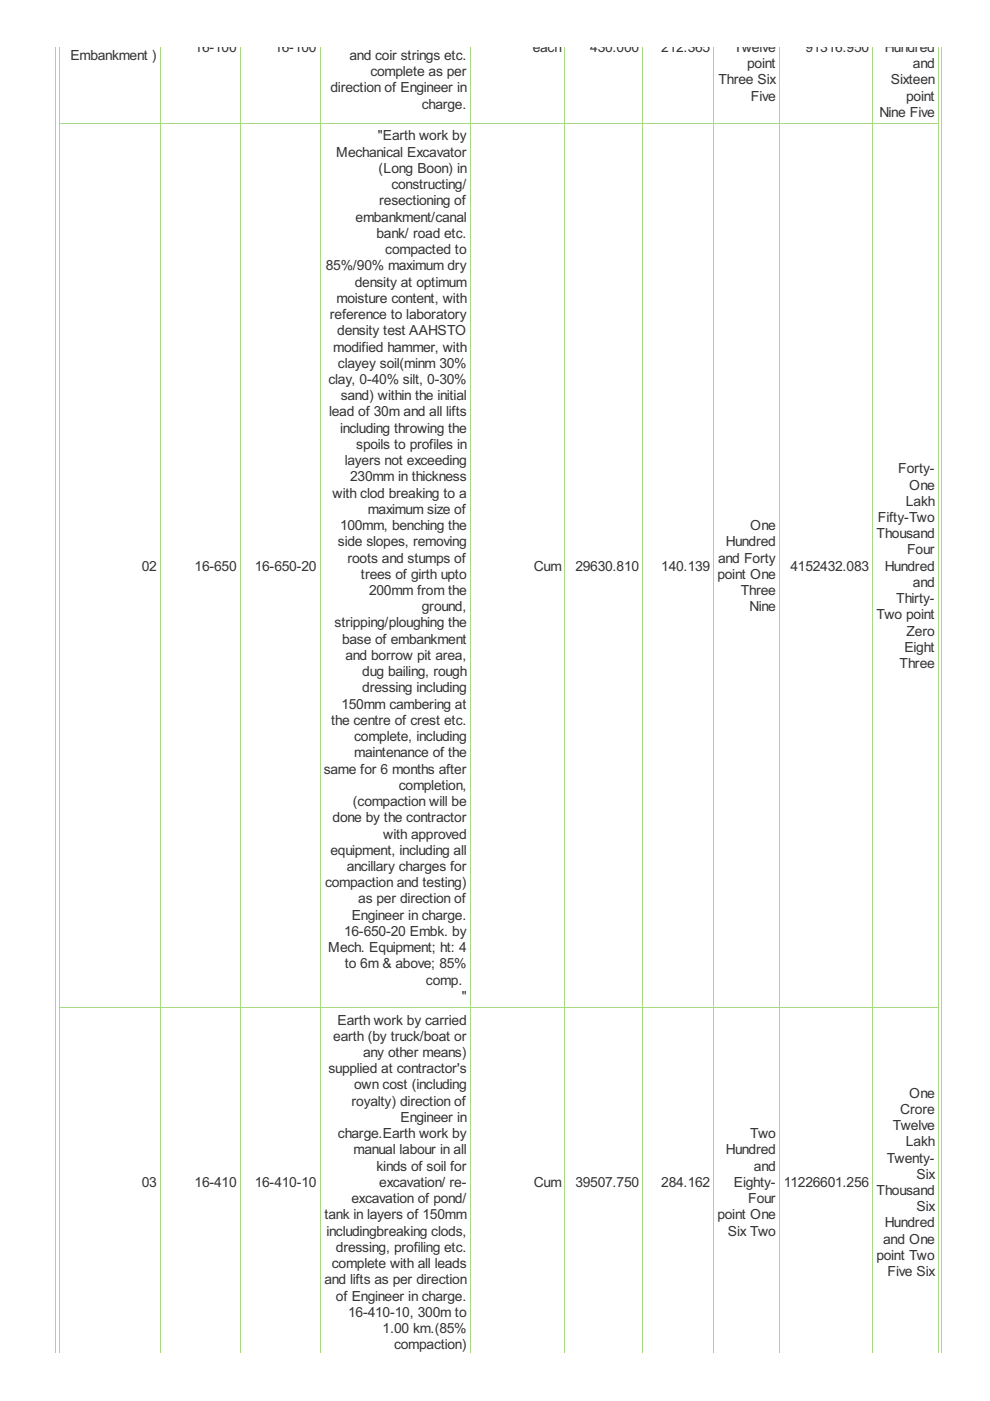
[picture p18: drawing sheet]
<svg xmlns="http://www.w3.org/2000/svg" width="210mm" height="297mm" viewBox="0 0 210 297" stroke-linecap="round" stroke-linejoin="round" font-family="sans-serif">
<defs><g id="words">
<g font-size="3.3" fill="#333">
<text x="41.3" y="11">16-100</text>
<text x="58.2" y="11">16-100</text>
<text x="113" y="11">each</text>
<text x="125.2" y="11">430.000</text>
<text x="140.2" y="11">212.365</text>
<text x="155.6" y="11">Twelve</text>
<text x="170.8" y="11">91316.950</text>
<text x="187.6" y="11">Hundred</text>
<text x="14.9" y="12.7">Embankment )</text>
<text x="74.1" y="12.7">and coir strings etc.</text>
<text x="78.5" y="16.2">complete as per</text>
<text x="152.3" y="17.9">Three Six</text>
<text x="158.4" y="14.4">point</text>
<text x="188.9" y="17.9">Sixteen</text>
<text x="193.6" y="14.4">and</text>
<text x="70.1" y="19.6">direction of Engineer in</text>
<text x="89.4" y="23">charge.</text>
<text x="159.2" y="21.3">Five</text>
<text x="192.1" y="21.3">point</text>
<text x="80.1" y="29.8">&quot;Earth work by</text>
<text x="186.4" y="24.8">Nine Five</text>
<text x="71.3" y="33.2">Mechanical Excavator</text>
<text x="80.3" y="36.7">(Long Boon) in</text>
<text x="83" y="40.1">constructing/</text>
<text x="75.4" y="47">embankment/canal</text>
<text x="80.4" y="43.5">resectioning of</text>
<text x="79.8" y="50.4">bank/ road etc.</text>
<text x="81.7" y="53.9">compacted to</text>
<text x="69.1" y="57.3">85%/90% maximum dry</text>
<text x="71.4" y="64.2">moisture content, with</text>
<text x="75.2" y="60.8">density at optimum</text>
<text x="69.9" y="67.6">reference to laboratory</text>
<text x="71.5" y="71.1">density test AAHSTO</text>
<text x="70.7" y="74.5">modified hammer, with</text>
<text x="71.7" y="78">clayey soil(minm 30%</text>
<text x="69.7" y="81.4">clay, 0-40% silt, 0-30%</text>
<text x="69.8" y="88.3">lead of 30m and all lifts</text>
<text x="72.2" y="84.9">sand) within the initial</text>
<text x="72.1" y="91.7">including throwing the</text>
<text x="75.5" y="95.2">spoils to profiles in</text>
<text x="73.1" y="98.6">layers not exceeding</text>
<text x="190.5" y="100.3">Forty-</text>
<text x="70.5" y="105.5">with clod breaking to a</text>
<text x="74.2" y="102.1">230mm in thickness</text>
<text x="192" y="107.2">Lakh</text>
<text x="192.8" y="103.8">One</text>
<text x="72.1" y="112.4">100mm, benching the</text>
<text x="78" y="108.9">maximum size of</text>
<text x="159" y="112.4">One</text>
<text x="186.2" y="110.7">Fifty-Two</text>
<text x="71.7" y="115.8">side slopes, removing</text>
<text x="73.7" y="119.3">roots and stumps of</text>
<text x="152.3" y="119.3">and Forty</text>
<text x="153.9" y="115.8">Hundred</text>
<text x="185.9" y="114.1">Thousand</text>
<text x="192.3" y="117.6">Four</text>
<text x="30.1" y="121">02</text>
<text x="41.3" y="121">16-650</text>
<text x="54" y="121">16-650-20</text>
<text x="76.5" y="122.7">trees of girth upto</text>
<text x="113.2" y="121">Cum</text>
<text x="122" y="121">29630.810</text>
<text x="140.2" y="121">140.139</text>
<text x="152.1" y="122.7">point One</text>
<text x="167.6" y="121">4152432.083</text>
<text x="187.6" y="121">Hundred</text>
<text x="193.6" y="124.4">and</text>
<text x="78.3" y="126.2">200mm from the</text>
<text x="89.4" y="129.6">ground,</text>
<text x="157" y="126.2">Three</text>
<text x="158.9" y="129.6">Nine</text>
<text x="185.9" y="131.3">Two point</text>
<text x="190" y="127.9">Thirty-</text>
<text x="70.9" y="133">stripping/ploughing the</text>
<text x="72.5" y="136.5">base of embankment</text>
<text x="192.2" y="134.8">Zero</text>
<text x="73.2" y="139.9">and borrow pit area,</text>
<text x="76.8" y="143.4">dug bailing, rough</text>
<text x="190.7" y="141.6">Three</text>
<text x="191.7" y="138.2">Eight</text>
<text x="76.8" y="146.8">dressing including</text>
<text x="70.2" y="153.7">the centre of crest etc.</text>
<text x="72.4" y="150.3">150mm cambering at</text>
<text x="75.1" y="157.1">complete, including</text>
<text x="75.1" y="160.6">maintenance of the</text>
<text x="68.6" y="164">same for 6 months after</text>
<text x="84.6" y="167.5">completion,</text>
<text x="74.8" y="170.9">(compaction will be</text>
<text x="70.5" y="174.3">done by the contractor</text>
<text x="81.3" y="177.8">with approved</text>
<text x="70.1" y="181.2">equipment, including all</text>
<text x="73.5" y="184.7">ancillary charges for</text>
<text x="68.9" y="188.1">compaction and testing)</text>
<text x="76" y="191.6">as per direction of</text>
<text x="74.6" y="195">Engineer in charge.</text>
<text x="69.6" y="201.9">Mech. Equipment; ht: 4</text>
<text x="72.9" y="198.4">16-650-20 Embk. by</text>
<text x="73.1" y="205.3">to 6m &amp; above; 85%</text>
<text x="90.3" y="208.8">comp.</text>
<text x="97.9" y="212.2">&quot;</text>
<text x="70.7" y="220.7">earth (by truck/boat or</text>
<text x="71.6" y="217.2">Earth work by carried</text>
<text x="69.7" y="227.6">supplied at contractor's</text>
<text x="77" y="224.1">any other means)</text>
<text x="75.1" y="231">own cost (including</text>
<text x="192.8" y="232.7">One</text>
<text x="74.5" y="234.4">royalty) direction of</text>
<text x="84.9" y="237.9">Engineer in</text>
<text x="189.3" y="239.6">Twelve</text>
<text x="190.9" y="236.2">Crore</text>
<text x="71.7" y="241.3">charge.Earth work by</text>
<text x="75" y="244.8">manual labour in all</text>
<text x="153.9" y="244.8">Hundred</text>
<text x="159" y="241.3">Two</text>
<text x="192" y="243">Lakh</text>
<text x="30.1" y="251.6">03</text>
<text x="41.3" y="251.6">16-410</text>
<text x="54" y="251.6">16-410-10</text>
<text x="79.8" y="248.2">kinds of soil for</text>
<text x="80.4" y="251.6">excavation/ re-</text>
<text x="113.2" y="251.6">Cum</text>
<text x="122" y="251.6">39507.750</text>
<text x="140.2" y="251.6">284.162</text>
<text x="155.6" y="251.6">Eighty-</text>
<text x="159.9" y="248.2">and</text>
<text x="166.2" y="251.6">11226601.256</text>
<text x="188" y="246.5">Twenty-</text>
<text x="194.3" y="249.9">Six</text>
<text x="74.5" y="255.1">excavation of pond/</text>
<text x="158.6" y="255.1">Four</text>
<text x="185.9" y="253.4">Thousand</text>
<text x="194.3" y="256.8">Six</text>
<text x="68.8" y="258.5">tank in layers of 150mm</text>
<text x="69.2" y="262">includingbreaking clods,</text>
<text x="152.1" y="258.5">point One</text>
<text x="154.3" y="262">Six Two</text>
<text x="187.3" y="263.7">and One</text>
<text x="187.6" y="260.2">Hundred</text>
<text x="70.4" y="268.9">complete with all leads</text>
<text x="71.2" y="265.4">dressing, profiling etc.</text>
<text x="185.8" y="267.1">point Two</text>
<text x="68.8" y="272.3">and lifts as per direction</text>
<text x="71.2" y="275.7">of Engineer in charge.</text>
<text x="188.2" y="270.6">Five Six</text>
<text x="73.8" y="279.2">16-410-10, 300m to</text>
<text x="81.1" y="282.6">1.00 km.(85%</text>
<text x="83.6" y="286.1">compaction)</text>
</g>
</g></defs>
<g fill="none" stroke="#a8da7f" stroke-width=".21">
<path d="M11.8 9.9v276.9M12.6 9.9v276.9M34 9.9v276.9M50.9 9.9v276.9M67.9 9.9v276.9M99.7 9.9v276.9M119.8 9.9v276.9M136.3 9.9v276.9M151.3 9.9v276.9M165.2 9.9v276.9M185 9.9v276.9M198.9 9.9v276.9"/>
<path d="M199.7 9.9v276.9M12.6 26.1h186.4M12.6 213.6h186.4"/>
</g>
<use href="#words"/>
</svg>
